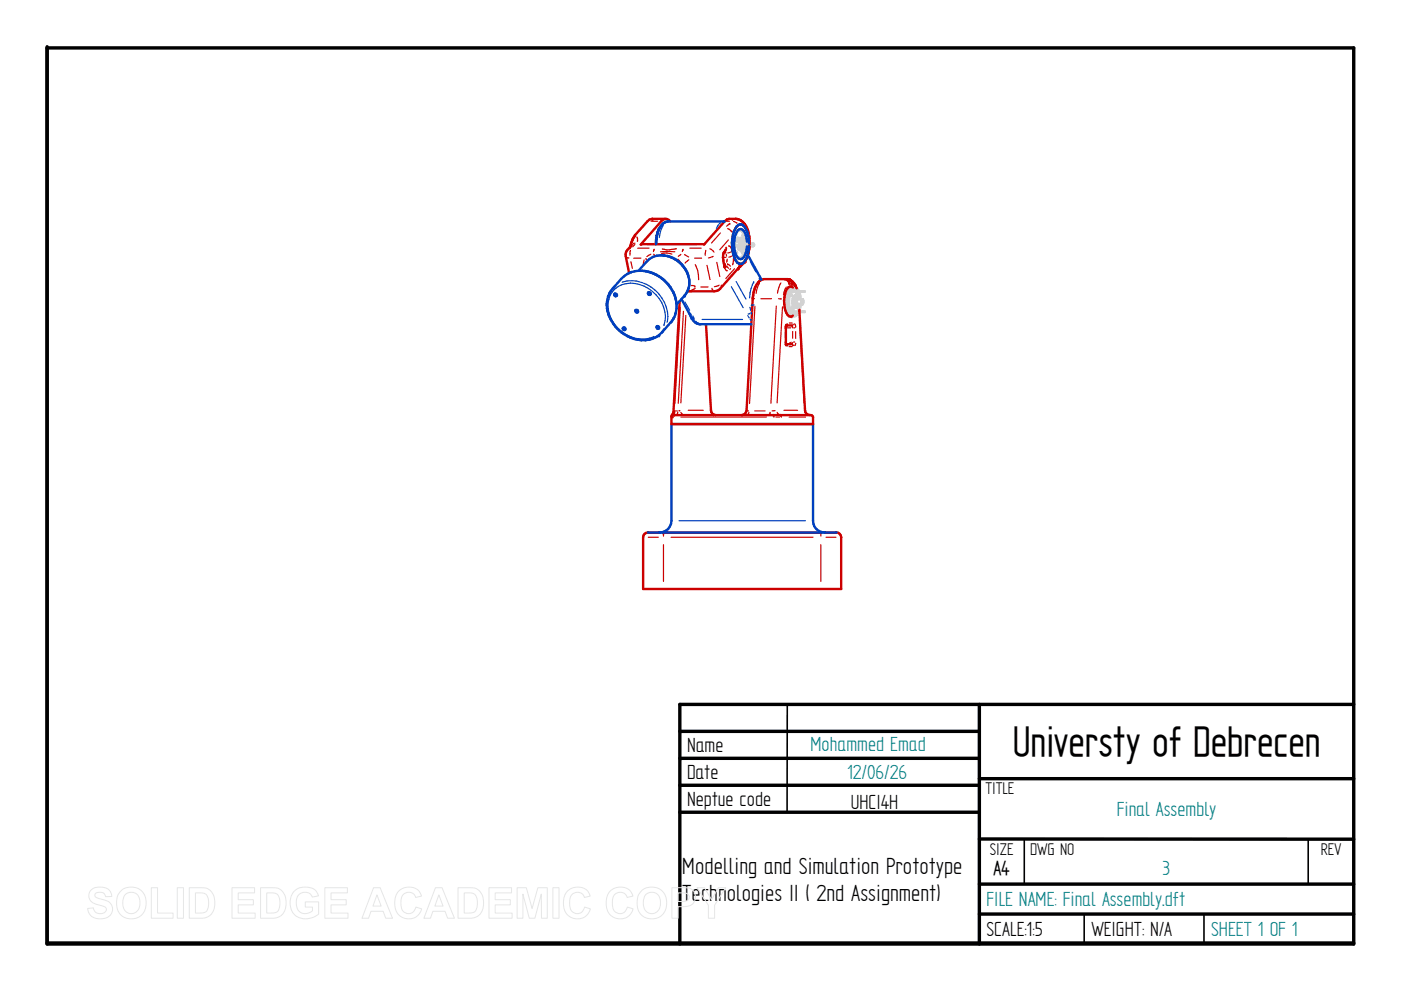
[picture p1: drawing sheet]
<svg xmlns="http://www.w3.org/2000/svg" width="297mm" height="210mm" viewBox="0 0 297 210" stroke-linecap="round" stroke-linejoin="round" font-family="sans-serif">
<defs><g id="words">
<text font-size="10.1" x="214.7" y="160.4">Universty of Debrecen</text>
<g font-size="5.6">
<text x="144.6" y="185.3">Modelling and Simulation Prototype</text>
<text x="144.6" y="191">Technologies II ( 2nd Assignment)</text>
</g>
<g font-size="4.9">
<text x="145.7" y="159.4">Name</text>
<text x="145.7" y="165.1">Date</text>
<text x="145.7" y="170.8">Neptue code</text>
<text x="180.4" y="171.4">UHCI4H</text>
<text x="209.2" y="198.5">SCALE:1:5</text>
<text x="231.4" y="198.5">WEIGHT: N/A</text>
</g>
<g font-size="4.9" fill="#008080">
<text x="171.8" y="159.3">Mohammed Emad</text>
<text x="179.6" y="165.2">12/06/26</text>
<text x="236.8" y="173.1">Final Assembly</text>
<text x="246.5" y="185.5">3</text>
<text x="209.2" y="192.2">FILE NAME: Final Assembly.dft</text>
<text x="256.8" y="198.5">SHEET 1 OF 1</text>
</g>
<text font-size="4.8" x="210.6" y="185.4">A4</text>
<g font-size="4.1">
<text x="208.9" y="168.4">TITLE</text>
<text x="209.8" y="181.2">SIZE</text>
<text x="218.4" y="181.2">DWG NO</text>
<text x="280" y="181.2">REV</text>
</g>
</g></defs>
<path d="M10 9.9v190.3h277v-190h-277M144.1 155.1h63.5M207.6 149.4v50.8M287 149.4h-142.9v50.8M144.1 160.8h63.5M144.1 166.5h63.5M144.1 172.2h63.5M207.6 165.1h79.4M207.6 177.9h79.4M10 199.9h277M207.6 187.5h79.4M207.6 193.8h79.4" fill="none" stroke="#000" stroke-width=".72"/>
<path d="M166.9 149.4v22.8M217.2 178.1v9.4M277.4 178.1v9.4M229.9 193.8v6.4M255.3 193.8v6.4" fill="none" stroke="#000" stroke-width=".34"/>
<path d="M168.1 64.9v.4z" fill="none" stroke="#d1d1d1" stroke-width=".51"/>
<circle cx="168.2" cy="66.2" r=".25" fill="#d1d1d1"/>
<path d="M168.2 66.2v.3M168.3 66.2v.3M168.5 62.7a1.76 1.76 0 0 0 0 2.5" fill="none" stroke="#d1d1d1" stroke-width=".51"/>
<circle cx="168.4" cy="66" r=".25" fill="#d1d1d1"/>
<path d="M168.4 61.8v-.8a1.21 1.21 0 0 0-.8 1.1 4.6 4.6 0 0 0 .5 4.6l.3 .1v-.8M168.7 61.8v-.8l.6 .6v.2M169.3 61.8a1.79 1.79 0 0 1 .5 1.7M169.3 66.2v.1l-.6 .5v-.6M169.8 64.4a1.79 1.79 0 0 1-.5 1.6" fill="none" stroke="#d1d1d1" stroke-width=".51"/>
<circle cx="168.3" cy="61.6" r=".25" fill="#d1d1d1"/>
<path d="M168.3 61.6v.1" fill="none" stroke="#d1d1d1" stroke-width=".51"/>
<circle cx="168.2" cy="61.7" r=".25" fill="#d1d1d1"/>
<path d="M168.2 61.4v.3" fill="none" stroke="#d1d1d1" stroke-width=".51"/>
<circle cx="168.3" cy="61.4" r=".25" fill="#d1d1d1"/>
<path d="M168.3 61.4v.1" fill="none" stroke="#d1d1d1" stroke-width=".51"/>
<circle cx="168.3" cy="61.5" r=".25" fill="#d1d1d1"/>
<path d="M168.1 65.4v.4zM168.3 61.5v.1M168.9 62.1v.4zM169.3 65.2l.1 .4" fill="none" stroke="#d1d1d1" stroke-width=".51"/>
<circle cx="169.3" cy="65.2" r=".25" fill="#d1d1d1"/>
<path d="M167.7 62.3l.1 .1-.1 .3zM168.4 66h2.2M168.8 63.2a1.04 1.04 0 0 0 0 1.5M169.1 62.9l.1 .1M169.1 62.9l.1 .3M169.1 62.9l-.3-.2a1.89 1.89 0 0 0-.1 2.5l.4-.2 .1-.3M169.2 66v.2h-.8M169.2 62.1l.2 .1-.1 .3zM169.2 66.2h1.4M169.4 65.2v.4" fill="none" stroke="#d1d1d1" stroke-width=".51"/>
<circle cx="169.2" cy="66" r=".25" fill="#d1d1d1"/>
<path d="M168.4 61.8h.8M168.6 66.2v.7h-.3M169.2 61.8h1.4" fill="none" stroke="#d1d1d1" stroke-width=".51"/>
<g fill="#d1d1d1">
<circle cx="169.2" cy="61.8" r=".25"/>
<circle cx="168.7" cy="66.8" r=".25"/>
</g>
<path d="M167.8 66.4l.6 .5M169.1 66.5l-.4 .4" fill="none" stroke="#d1d1d1" stroke-width=".51"/>
<g fill="#d1d1d1">
<circle cx="168.4" cy="66.9" r=".25"/>
<circle cx="167.8" cy="66.4" r=".25"/>
</g>
<path d="M167.8 66.4h-.2l.2 .3 .6 .2M168.3 66.9h.1M168.6 66.9h.1M168.7 61l.4 .3" fill="none" stroke="#d1d1d1" stroke-width=".51"/>
<g fill="#d1d1d1">
<circle cx="168.7" cy="61" r=".25"/>
<circle cx="168.4" cy="61" r=".25"/>
</g>
<path d="M168.4 61l-.6 .5" fill="none" stroke="#d1d1d1" stroke-width=".51"/>
<circle cx="167.8" cy="61.6" r=".25" fill="#d1d1d1"/>
<path d="M167.3 65.7l.3 .7M167.6 60.7l.2 .1M167.6 61a2.53 2.53 0 0 0-1.2 2.6 3.8 3.8 0 0 0 .9 3.2l.3 .1M167.6 66.4l.2 .3 .6 .2M167.8 61.5h-.4l-.3 .7h.2l-.2 1.4 .2 2.1h-.2l.3 .7h.2M167.8 67.1h-.2M168.1 61l-.3-.2a1.18 1.18 0 0 0-1.2 1 6.1 6.1 0 0 0 .4 5l.6 .3 .7-.2M168.1 61a2.53 2.53 0 0 0-1.2 2.6v.7a3.5 3.5 0 0 0 .9 2.5M168.3 61a1.34 1.34 0 0 0-1.3 1.4l-.2 2a3 3 0 0 0 1 2.4l.3 .1M168.3 61h.4M168.4 61l-.6 .2-.2 .3" fill="none" stroke="#d1d1d1" stroke-width=".51"/>
<g fill="#d1d1d1">
<circle cx="167.1" cy="65.7" r=".25"/>
<circle cx="167.2" cy="65.7" r=".25"/>
<circle cx="167.3" cy="65.7" r=".25"/>
</g>
<path d="M167.3 65.7h.1" fill="none" stroke="#d1d1d1" stroke-width=".51"/>
<circle cx="167.5" cy="65.7" r=".25" fill="#d1d1d1"/>
<path d="M167.5 65.8v.1" fill="none" stroke="#d1d1d1" stroke-width=".51"/>
<circle cx="167.6" cy="65.9" r=".25" fill="#d1d1d1"/>
<path d="M167.6 66h.1M167.6 66.1l-.1 .1" fill="none" stroke="#d1d1d1" stroke-width=".51"/>
<circle cx="167.5" cy="66.2" r=".25" fill="#d1d1d1"/>
<path d="M167.5 66.2v.1" fill="none" stroke="#d1d1d1" stroke-width=".51"/>
<g fill="#d1d1d1">
<circle cx="167.5" cy="66.3" r=".25"/>
<circle cx="167.4" cy="66.3" r=".25"/>
<circle cx="167.4" cy="66.4" r=".25"/>
</g>
<path d="M167.6 61.5l-.3 .7" fill="none" stroke="#d1d1d1" stroke-width=".51"/>
<g fill="#d1d1d1">
<circle cx="167.4" cy="61.5" r=".25"/>
<circle cx="167.4" cy="61.6" r=".25"/>
</g>
<path d="M167.5 61.6l.1 .2" fill="none" stroke="#d1d1d1" stroke-width=".51"/>
<circle cx="167.6" cy="61.8" r=".25" fill="#d1d1d1"/>
<path d="M167.6 61.8v.2" fill="none" stroke="#d1d1d1" stroke-width=".51"/>
<circle cx="167.5" cy="62.1" r=".25" fill="#d1d1d1"/>
<path d="M167.3 62.2h.1" fill="none" stroke="#d1d1d1" stroke-width=".51"/>
<g fill="#d1d1d1">
<circle cx="167.3" cy="62.2" r=".25"/>
<circle cx="167.2" cy="62.2" r=".25"/>
</g>
<path d="M167.3 62.2l-.2 1.4 .2 2.1M167.3 65.7l.3 .7M167.6 61.5l-.3 .7M169.1 62.8l-.3-.1a1.88 1.88 0 0 0-.1 2.5l.4-.1" fill="none" stroke="#d1d1d1" stroke-width=".51"/>
<circle cx="167.5" cy="62.2" r=".25" fill="#d1d1d1"/>
<path d="M167.5 62.2a5.7 5.7 0 0 0 0 3.5" fill="none" stroke="#d1d1d1" stroke-width=".51"/>
<circle cx="167.5" cy="65.7" r=".25" fill="#d1d1d1"/>
<path d="M167.3 62.2h.2M167.3 65.7h.2M168.6 61v.8" fill="none" stroke="#d1d1d1" stroke-width=".51"/>
<path d="M168.2 66.5h.1M168.2 66.2h.1" fill="none" stroke="#d1d1d1" stroke-width=".25"/>
<g fill="#d1d1d1">
<circle cx="168.2" cy="61.6" r=".25"/>
<circle cx="168.2" cy="61.5" r=".25"/>
</g>
<path d="M168.2 61.7h.1M168.2 61.4h.1M168.3 61.5v.1M170.3 61.8h.1M170.3 66v.2" fill="none" stroke="#d1d1d1" stroke-width=".25"/>
<g fill="none" stroke="#d1d1d1" stroke-width=".51">
<path d="M167.6 62.6v-.2l.1 .3M168.1 65.4v.3v-.2M168.3 61.5v.1M168.9 62.1v.3v-.2M169.2 63.5a.63 .63 0 0 0 0 .9M169.2 61.8h.1M169.2 66v.2M169.2 62.1l.1 .2zM169.3 65.3v.3M169.3 62.4h-.1M169.3 62.3l-.1 .2M169.3 65.2v.4"/>
<path d="M169.4 63.5l-.2-.3a1.04 1.04 0 0 0 0 1.5l.2-.3M170.1 63.5l-.2 .4 .2 .5M170.2 63.5l.1 .3-.1 .6a.63 .63 0 0 1 0-.9z"/>
</g>
<circle cx="170.1" cy="64.4" r=".25" fill="#d1d1d1"/>
<path d="M168 65v.2" fill="none" stroke="#d1d1d1" stroke-width=".51"/>
<g fill="#d1d1d1">
<circle cx="169.1" cy="66.5" r=".25"/>
<circle cx="168.4" cy="66.9" r=".25"/>
<circle cx="169.1" cy="61.4" r=".25"/>
<circle cx="168.4" cy="61" r=".25"/>
</g>
<path d="M167.6 66.9h.8M167.6 61h.8" fill="none" stroke="#d1d1d1" stroke-width=".51"/>
<g fill="#d1d1d1">
<circle cx="167.8" cy="67.1" r=".25"/>
<circle cx="167.9" cy="60.8" r=".25"/>
<circle cx="169.1" cy="65.1" r=".25"/>
<circle cx="169.1" cy="62.8" r=".25"/>
</g>
<path d="M156.4 50.4v.4zM168.5 65.2h.3M168.5 62.7h.3M168.8 63.2h.4M168.8 64.7h.4M169.2 64.4h.9M169.2 63.5h.9M170.1 63.5h.1M170.2 64.4h-.1M170.6 61.8h.1M170.6 66v.2" fill="none" stroke="#d1d1d1" stroke-width=".51"/>
<circle cx="155.9" cy="50.9" r=".25" fill="#d1d1d1"/>
<path d="M155.9 50.9l-.1-.1 .1 .1M156.3 51.9a.95 .95 0 0 0 .6 1.1M156.9 50.5l-.4 .3-.2 .5" fill="none" stroke="#d1d1d1" stroke-width=".51"/>
<circle cx="156" cy="51.9" r=".25" fill="#d1d1d1"/>
<path d="M155.7 51.9l.3 .1M155.7 51.2l.3 .1M155.9 49.9l.1-.1a.92 .92 0 0 1 1.1-.9l.6 .6v.3a1.8 1.8 0 0 1 .4 1.5M157.8 52.2l.3 .1-.2 1.3-.2 .1a.93 .93 0 0 1-1.1 1 1.45 1.45 0 0 1-.6-1.3l-.2-.1" fill="none" stroke="#d1d1d1" stroke-width=".51"/>
<circle cx="157.9" cy="51.3" r=".25" fill="#d1d1d1"/>
<path d="M157.9 51.2v.1" fill="none" stroke="#d1d1d1" stroke-width=".51"/>
<circle cx="157.9" cy="51.2" r=".25" fill="#d1d1d1"/>
<path d="M157.9 51.1v.1" fill="none" stroke="#d1d1d1" stroke-width=".51"/>
<circle cx="157.9" cy="51.1" r=".25" fill="#d1d1d1"/>
<path d="M157.9 51.1v.1" fill="none" stroke="#d1d1d1" stroke-width=".51"/>
<circle cx="158" cy="51.2" r=".25" fill="#d1d1d1"/>
<path d="M156.2 53.4v.4M156.2 50.5v.4zM157.5 52.6l.1 .4-.1-.2M158 51.2v.1" fill="none" stroke="#d1d1d1" stroke-width=".51"/>
<circle cx="156.2" cy="53.4" r=".25" fill="#d1d1d1"/>
<path d="M156.2 53.4v.4M156.6 51.9a1.1 1.1 0 0 0 .5 1.1M156.8 51.3l1.1 .1 .1 .2-.2 .3M156.8 51.9v.3l.3 .4M157.1 51l-.3 .3M157.3 53l-.1 .3-.1-.3M157.5 53.4l.1 .2-.1 .2zM157.5 49.8l.1 .1v.3zM157.6 51l-.3-.5h-.2l-.5 .8M157.6 52.5l-.5 .5M157.7 51.5h.2l-.2 .2z" fill="none" stroke="#d1d1d1" stroke-width=".51"/>
<circle cx="156.8" cy="51.3" r=".25" fill="#d1d1d1"/>
<path d="M155.9 51.9h.9M156.8 51.3h-1v.6" fill="none" stroke="#d1d1d1" stroke-width=".51"/>
<circle cx="156.8" cy="51.9" r=".25" fill="#d1d1d1"/>
<path d="M156.8 51.9h1" fill="none" stroke="#d1d1d1" stroke-width=".51"/>
<circle cx="156.8" cy="51.3" r=".25" fill="#d1d1d1"/>
<path d="M156 51.9h.8M157.9 51.4h.1v.4l-1.2 .1" fill="none" stroke="#d1d1d1" stroke-width=".51"/>
<circle cx="156.8" cy="51.3" r=".25" fill="#d1d1d1"/>
<path d="M157.8 51.5v.2" fill="none" stroke="#d1d1d1" stroke-width=".51"/>
<circle cx="156" cy="51.9" r=".25" fill="#d1d1d1"/>
<path d="M155.7 51.2l.1 .1M158.5 52.2h.1M158.7 51.6l1.1 .1v.4l-.2 .1M159.6 51.8l.1 .1-.1 .1z" fill="none" stroke="#d1d1d1" stroke-width=".51"/>
<circle cx="158.6" cy="52.2" r=".25" fill="#d1d1d1"/>
<path d="M157.8 52.2h.8M158.6 52.2h1M159.6 51.8v.2M159.7 51.6l.1 .1v.4l-1.2 .1" fill="none" stroke="#d1d1d1" stroke-width=".51"/>
<g fill="#d1d1d1">
<circle cx="158.6" cy="52.2" r=".25"/>
<circle cx="157.8" cy="53.6" r=".25"/>
</g>
<path d="M158 52.2v.1" fill="none" stroke="#d1d1d1" stroke-width=".51"/>
<circle cx="157.8" cy="53.6" r=".25" fill="#d1d1d1"/>
<path d="M156.5 54.7h.2M156.7 48.8l-.2 .1" fill="none" stroke="#d1d1d1" stroke-width=".51"/>
<g fill="#d1d1d1">
<circle cx="156.5" cy="54.7" r=".25"/>
<circle cx="156.6" cy="48.8" r=".25"/>
</g>
<path d="M156.2 49.2v.1M156.2 54.4l.6 .3 .6-.3M156.2 49.1l.6-.3 .6 .3M156.5 54.7h.2M156.6 51.9a.93 .93 0 0 0 .6 1.1l.2-.1M156.7 48.8l-.2 .1M157.4 50.6l-.3-.1h-.2l-.3 .8" fill="none" stroke="#d1d1d1" stroke-width=".51"/>
<path d="M155.8 50.8h.1M155.9 50.9h.1M157.9 51.1h.1" fill="none" stroke="#d1d1d1" stroke-width=".25"/>
<circle cx="157.9" cy="51.2" r=".25" fill="#d1d1d1"/>
<path d="M157.9 51.2h.1" fill="none" stroke="#d1d1d1" stroke-width=".25"/>
<circle cx="157.9" cy="51.2" r=".25" fill="#d1d1d1"/>
<path d="M158 51.2l-.1 .1" fill="none" stroke="#d1d1d1" stroke-width=".25"/>
<circle cx="157.9" cy="51.3" r=".25" fill="#d1d1d1"/>
<path d="M159.6 52.2h.1" fill="none" stroke="#d1d1d1" stroke-width=".25"/>
<g fill="#d1d1d1">
<circle cx="158.6" cy="52.2" r=".25"/>
<circle cx="156.8" cy="51.9" r=".25"/>
</g>
<path d="M157.8 51.9h.1" fill="none" stroke="#d1d1d1" stroke-width=".25"/>
<circle cx="156.8" cy="51.9" r=".25" fill="#d1d1d1"/>
<g fill="none" stroke="#d1d1d1" stroke-width=".51">
<path d="M156.1 50.6v.2M156.1 53.4v.3M156.2 50.5v.3M156.2 53.4v.3M157.1 51.9l.4 .7 .2-.4M157.3 51.9l.2 .3M157.5 51.3h-.1M157.5 49.8v.3M157.5 53.4v.4M157.5 53v-.3v.3M157.5 53.6v.2M157.7 51.3l-.2-.3-.3 .3"/>
<path d="M158.4 51.4l.1-.1a.58 .58 0 0 1 0 .9 .65 .65 0 0 1-.1-.8zM158.5 51.3a.62 .62 0 0 0 0 .9"/>
</g>
<circle cx="158.5" cy="52.2" r=".25" fill="#d1d1d1"/>
<path d="M156.3 50.5v.1M156.5 54.7h.2M156.5 48.8h.2M157.1 53.1v.1" fill="none" stroke="#d1d1d1" stroke-width=".51"/>
<g fill="#d1d1d1">
<circle cx="157.4" cy="52.9" r=".25"/>
<circle cx="157.4" cy="50.6" r=".25"/>
</g>
<path d="M156.9 53h.2M156.9 50.5h.2" fill="none" stroke="#d1d1d1" stroke-width=".51"/>
<g fill="#d1d1d1">
<circle cx="157.5" cy="49.2" r=".25"/>
<circle cx="157.4" cy="54.4" r=".25"/>
</g>
<path d="M156.7 54.7h.1M156.7 48.8h.1" fill="none" stroke="#d1d1d1" stroke-width=".51"/>
<g fill="#d1d1d1">
<circle cx="159.7" cy="51.6" r=".25"/>
<circle cx="157.9" cy="51.4" r=".25"/>
</g>
<path d="M157.1 51h.4M157.1 52.6h.4" fill="none" stroke="#d1d1d1" stroke-width=".51"/>
<g fill="#d1d1d1">
<circle cx="158.5" cy="52.2" r=".25"/>
<circle cx="158.5" cy="51.3" r=".25"/>
</g>
<path d="M157.5 52.2h1M157.5 51.3h1" fill="none" stroke="#d1d1d1" stroke-width=".51"/>
<path d="M136.4 113.9v11h41.9v-11M140.7 112.9h33.3" fill="none" stroke="#c00" stroke-width=".51"/>
<path d="M140.7 115.5v7.8M174 115.5v7.8" fill="none" stroke="#c00" stroke-width=".25"/>
<circle cx="140.7" cy="112.9" r=".25" fill="#c00"/>
<path d="M167.2 59.2h-.8a1.01 1.01 0 0 1 .9 1M168.1 61l-.3-.2a1.08 1.08 0 0 0-1.2 .9 6.2 6.2 0 0 0 .4 5.1 .7 .7 0 0 0 1.1 .1M142.4 89.9h30M140.7 112.9h-3.3a1.01 1.01 0 0 0-1 1M174 112.9h3.4a1.01 1.01 0 0 1 .9 1" fill="none" stroke="#c00" stroke-width=".51"/>
<g fill="none" stroke="#c00" stroke-width=".25">
<path d="M165.6 60l-.5 .9-.3 1.2M144.2 65.2l-1.1 20.4M145.4 66.9l-1 18.5M165.1 63.3l.6 .1M165.9 65.1l-1.1 20.3M166.7 60.9l-.6 1.6M167.5 60.2h.2M168.1 60.4l.4 .3M137.5 113.9h2.1M140.7 113.2v.5M142.3 113.9h30.1M174 113.2v.5"/>
<path d="M175.1 113.9h2.1"/>
</g>
<path d="M137.4 112.9h40M174.9 112.9a2.46 2.46 0 0 1-2.5-2.5v-20.5h-30v20.5a2.46 2.46 0 0 1-2.5 2.5" fill="none" stroke="#003fbf" stroke-width=".51"/>
<path d="M144 110.4h26.8" fill="none" stroke="#003fbf" stroke-width=".25"/>
<g fill="#c00">
<circle cx="167.3" cy="59.2" r=".25"/>
<circle cx="167.3" cy="59.3" r=".25"/>
</g>
<path d="M167.4 59.3l.3 .2 .2 .6" fill="none" stroke="#c00" stroke-width=".51"/>
<g fill="#c00">
<circle cx="167.9" cy="60.1" r=".25"/>
<circle cx="167.9" cy="60.2" r=".25"/>
</g>
<g fill="none" stroke="#c00" stroke-width=".25">
<path d="M144.9 66l-1.1 19.5M149.8 70.3l.8 15.1M159.7 63.3h.3M160.1 64.9l-1.2 20.7M161 60l-.4 .9-.3 1.3M161.3 63.3h2.3M164.6 64.9l-1.2 20.6M166.5 69.5h.1M166.5 70.3v1.4M166.5 72.5h.1M166.6 72.8l.1 .5M166.7 68.7l-.1 .5"/>
<path d="M166.8 73.2l.2 .2M167 69.5h.6M167 68.7l-.2 .2M167.3 73.5h.6M167.3 68.5h.7M167.8 72.6l-.4 .2M167.9 69.1l.1 .2M167.9 69.1h.1M168 69.3h.1M168 72.6v.3M168.1 68.9h.1M168.1 73.1h.1"/>
<path d="M168.1 70.3v1.4M168.1 73.1l.1 .2M168.2 68.7l-.1 .2M168.2 72.5h.3M168.3 69.5h.2M168.5 68.7l.2 .4M168.7 69.2h.1M168.7 72.8l-.2 .5M168.7 70.3v1.5M169.4 65.8v.2M169.5 67.7l1 17.7M142.4 88.3h.1"/>
<path d="M142.4 88.4h.1M142.4 88.2v.1M142.4 88v.2M142.4 88.2h.1M142.5 88.2h.1M142.5 87.9h.1M142.6 87.9h.1M142.6 88.2v.1M142.6 88.2h.1M142.7 87.9h.1M142.7 88.4h.1M142.7 88l.1-.1-.2 .2"/>
<path d="M142.7 88l-.1 .1M142.7 88v.1M142.8 87.3h.1M142.9 87.8h.1M142.9 87.8l-.2 .1M142.9 87.8l.3 .2M142.9 87.2h.1M143 87.1h.1M143 88.1l-.2 .1M143 88.1h.1M143 87.3v.3M143.1 87.3l-.1 .3"/>
<path d="M143.3 87.1h.3M143.7 87.4l-.2 .4M144.1 87l-.2 .1M144.4 87.4l.4 .5M144.4 88.4h18.1M144.8 87.9h.1M145.9 87h3.2M150.7 87v.1M150.8 87.4l.5 .5M151.3 87.9h.1M158.5 87.1h.2M158.6 87.9h.1"/>
<path d="M158.8 87.4l-.2 .5M160 87.1h2.2M163.1 87.9h.1M163.3 87.4l-.2 .5M164 88.1l.1 .1M164 88.1h.1M164.1 88.3h.1M164.3 87.1h-.6M164.5 88.4h.8M164.8 87.4l.4 .5M165.2 87.9h.1M165.6 88.1v.1"/>
<path d="M165.6 88.1h.1M165.6 88.3h.1M166.2 87h2.9M167.3 88.4h3.5M170.6 87l.1 .1M170.7 87.4l.5 .5M171.2 87.9h.1"/>
</g>
<g fill="none" stroke="#c00" stroke-width=".51">
<path d="M161.5 59.3a4.6 4.6 0 0 0-1.9 4.1l-1.3 23.7M166.4 59.2l-4.9 .1M167.3 59.3a3 3 0 0 1 1.6 1.8M144.1 63.8l-1.3 23.5-.2 .6M149.7 68.7l1 18.4M166.7 69h1.1M169.5 66.2l1.2 20.9M169.5 65.7v.3M142.4 88.3h.1M142.4 88.4v1.5M143.2 88h28.7M150.7 87a1.01 1.01 0 0 0 1 1"/>
<path d="M158.3 87a1.1 1.1 0 0 1-1 1M170.7 87a1.01 1.01 0 0 0 1 1M172.4 88.4v1.5"/>
</g>
<circle cx="166.6" cy="69.5" r=".25" fill="#c00"/>
<path d="M166.6 69.3v.1M166.7 69.1l-.1 .1" fill="none" stroke="#c00" stroke-width=".51"/>
<g fill="#c00">
<circle cx="166.7" cy="69.1" r=".25"/>
<circle cx="166.7" cy="69" r=".25"/>
<circle cx="166.7" cy="68.9" r=".25"/>
</g>
<path d="M166.6 69.5v3" fill="none" stroke="#c00" stroke-width=".51"/>
<g fill="#c00">
<circle cx="166.7" cy="73.1" r=".25"/>
<circle cx="166.7" cy="73" r=".25"/>
<circle cx="166.7" cy="72.9" r=".25"/>
<circle cx="166.6" cy="72.9" r=".25"/>
</g>
<path d="M140 48a6.2 6.2 0 0 0-.9 3.8M142.2 46.9a1.19 1.19 0 0 0-2 0l-4.4 5M154.6 46.4l-.5 .1-.4 .4-4.4 5M155.4 49.8a7.5 7.5 0 0 0 .9 5.9l.4 .2M166.6 72.6v.2M166.6 72.5v.1M166.7 73h1.1M142.6 87.9l-.2 .4M171.9 88l.2 .1 .3 .3" fill="none" stroke="#c00" stroke-width=".51"/>
<path d="M138 46.9h1.4" fill="none" stroke="#c00" stroke-width=".25"/>
<circle cx="138.3" cy="46.4" r=".25" fill="#c00"/>
<g fill="none" stroke="#c00" stroke-width=".25">
<path d="M133.8 55.5l.3 1.4M134.4 50.4l-.5 1.1M134.5 50.3l-.4 1.1M134.6 51.8l-.4 .5M134.8 49.8h-.1M135 50.2l.2 .7M135.2 50.9h.1M135.2 51l-.1 .1M135.2 52.6h2.4M136.7 47.7l-1.3 1.4M137.3 46.9h-.1M137.4 51.9h10.3"/>
<path d="M138 46.5l-.5 .2M143.4 52.7h-.1a5.5 5.5 0 0 1-2.9 .1M146.3 52.6h2.4M147.3 54.7h1.5M149.9 56.3l.6 3M152 55.6l.6 3M152.7 49.4l-1.8 2.1M153.3 55.6l.1 .4M153.4 53.4l-.2 1.3M153.4 55.2l-.1 .2M153.5 54.6h.4M153.5 53.7h.3"/>
<path d="M153.5 56.1v.2M153.6 55.9h.2M153.6 56.8l.2 .4 .4 .2M153.7 52.9l-.1 .3M153.8 53.3h.1M153.8 56l-.1 .2M153.8 53.4l.1 .2M154 52.4l-.2 .2M154 53.9v.4M154 56.4l.5 .5M154 56.4h.1M154 46.9h.7"/>
<path d="M154 52.5v.3M154.2 54.9l-.2 .7M154.3 56l.6 .4M154.3 56h.1M154.4 50.9l-1.8 2.1M154.5 52.2l.4 .1 .2 .4M154.7 47.4l-.7 .6M154.7 47.4h.1M154.9 56.9l-.2 .2M154.9 53.4l-.6 .2M155.1 54.3l-.6 .2M155.3 53.5l.1 .4"/>
<path d="M155.5 54.8l-.2 1.3M155.7 46.4l-.4 .3M155.7 57l-1.8 2.1"/>
</g>
<path d="M136 51.8l-.2 .1M155.4 49.8a2.79 2.79 0 0 1 1.6-2.3 2.57 2.57 0 0 1 1.7 2.5l.1 1.6M158.8 52.2l-.1 .8a3.2 3.2 0 0 1-1.6 3l-.4-.1" fill="none" stroke="#c00" stroke-width=".51"/>
<circle cx="158" cy="55.4" r=".25" fill="#c00"/>
<g fill="none" stroke="#c00" stroke-width=".25">
<path d="M132.9 54.6l.4 .1M133.7 52.7l-.4 .1M133.7 53.1l-.1 1M134.4 54.7h1.5M134.6 51.6l-.4 .1M136.6 55.1l-.2 .8M136.9 54.9l.3 .2M138 53.9l-.8 .5M138.6 53.9l.2 .3M138.7 52.9h.1M138.7 52.9l-.1 .4M140.2 53.8a3.2 3.2 0 0 1 2.2 .1"/>
<path d="M143.1 53.4h-3.1M143.8 54.9l.6 .9M144.4 53.9l-.6 .5M144.8 52.9h.1M144.8 52.9l-.2 .4M145.1 56.6l.5 .9M145.1 54l.9 .5M146 55.1l-.8 .7M147.4 56.1a5.8 5.8 0 0 1 .7 3.2M149.6 53.1l-.1 1M150.5 52.7l.9 .8M151.2 54.4l-1 .3"/>
<path d="M154.3 48.5l.3 .1 .5 .6M155.5 46.9l.7 .4M156.7 56.2l-.1 .5M158.1 55.1v.1M146 61.6h.2M146.1 61.6l-.2 .1M146.3 61.6l.3 .2M146.6 60.5l.7 .2M147.3 60.7h.1M147.4 61.1l-.7 .4M148.6 60.8h1.5M151 61.1l.2 .5"/>
<path d="M152.5 60.5l-1 .3M152.9 60.5v.5"/>
</g>
<path d="M134.7 49.8l-.1 .1M138.3 46.4h2.9M154.6 46.4h1.3" fill="none" stroke="#c00" stroke-width=".51"/>
<circle cx="134.6" cy="49.9" r=".25" fill="#c00"/>
<path d="M134.6 50l-.6 .9-.3 1.3" fill="none" stroke="#c00" stroke-width=".51"/>
<circle cx="133.7" cy="52.2" r=".25" fill="#c00"/>
<path d="M133.6 52.2v.1M136 51.8h13.4M138.3 46.4l-.6 .2-.5 .3-2.5 2.9" fill="none" stroke="#c00" stroke-width=".51"/>
<g fill="#c00">
<circle cx="153.7" cy="56.6" r=".25"/>
<circle cx="153.7" cy="56.5" r=".25"/>
<circle cx="153.6" cy="56.4" r=".25"/>
</g>
<path d="M153.9 53a3.3 3.3 0 0 0-.3 3.3" fill="none" stroke="#c00" stroke-width=".51"/>
<circle cx="158" cy="55.3" r=".25" fill="#c00"/>
<path d="M158.9 52.2a7.7 7.7 0 0 1-.9 3.1" fill="none" stroke="#c00" stroke-width=".51"/>
<circle cx="159" cy="51.6" r=".25" fill="#c00"/>
<path d="M155.9 46.4a3.2 3.2 0 0 1 2.8 3l.3 2.2" fill="none" stroke="#c00" stroke-width=".51"/>
<g fill="#c00">
<circle cx="156.5" cy="56.9" r=".25"/>
<circle cx="156.6" cy="56.8" r=".25"/>
</g>
<path d="M157.9 55.4l-1.3 1.4" fill="none" stroke="#c00" stroke-width=".51"/>
<g fill="#c00">
<circle cx="157.9" cy="55.4" r=".25"/>
<circle cx="158" cy="55.4" r=".25"/>
</g>
<path d="M134 51.9l-1.2 1.5-.2 .5 .8 4M156.5 56.9l-4.1 4.6-.9 .3h-4.9M146.5 61.8h-.8" fill="none" stroke="#c00" stroke-width=".51"/>
<path d="M131.9 59.9a7.7 7.7 0 0 1 9.5 8.4M132.9 58.2a7.2 7.2 0 0 1 9.2 3 6.3 6.3 0 0 1 .9 5.9M138.3 54.6a6 6 0 0 1 7.7 5.9l-.1 .7M140.8 69a7.1 7.1 0 0 0-5.2-8.7 4.8 4.8 0 0 0-6.7 5.1 7.5 7.5 0 0 0 8.8 6.3l.9-.4" fill="none" stroke="#003fbf" stroke-width=".25"/>
<g fill="none" stroke="#003fbf" stroke-width=".51">
<path d="M131.7 59.1l-1.8 2.1M137.1 55.5l-1.7 1.9M129.9 61.2l-.4 .6M130.3 62.3h.3l.2 .4-.3 .1-.2-.1zM130.5 60.6l-.6 .6M137.4 62l.2-.1 .4 .3-.2 .3-.3-.1zM140.4 70.4l-.6 .6M140.9 69.8l-.5 .6M142.2 68.4l-1.8 2M145.2 62.7l-1.7 1.9"/>
<circle cx="132.4" cy="69.7" r=".28"/>
<circle cx="135" cy="66" r=".3"/>
<circle cx="139.5" cy="69.4" r=".29"/>
</g>
<g fill="#003fbf">
<circle cx="145.2" cy="62.7" r=".25"/>
<circle cx="145.2" cy="62.6" r=".25"/>
</g>
<path d="M131.7 59.2a6.2 6.2 0 0 1 7.1-1.1 7.5 7.5 0 0 1 4.5 8.3l-.3 .9-.8 1.2M137.1 55.5a5 5 0 0 1 6-.6 5.4 5.4 0 0 1 2.4 7.4l-.3 .3" fill="none" stroke="#003fbf" stroke-width=".51"/>
<circle cx="129.5" cy="61.8" r=".25" fill="#003fbf"/>
<path d="M129.5 61.8a6.6 6.6 0 0 0 1.9 8.4 6.8 6.8 0 0 0 8.1 1l.2-.1" fill="none" stroke="#003fbf" stroke-width=".51"/>
<g fill="#003fbf">
<circle cx="139.7" cy="71.1" r=".25"/>
<circle cx="139.7" cy="71" r=".25"/>
</g>
<g fill="none" stroke="#003fbf" stroke-width=".25">
<path d="M140.6 47.8l-.6 1.3-.2 1.3M152.7 47.2l-.8 1.2M159.1 55.5l1.2 2.2M159.8 59.8h.1M159.8 59.8a8.5 8.5 0 0 0-.9 3.4M161 59l.1 .3M161.1 58.9l.2 .3M145.2 64.1l1 1.7M146.3 66.5l.3 .1M146.8 67.6l.3 .1M146.9 67l.2 .5M147.1 67.5h.1"/>
<path d="M147.5 68.1l.6 .5M148.1 68.6h.1M148.8 67.7h8.6M155.1 60.8l2.5 4.4M158.5 66.9l.4 .5M159 65.2l.2 .7M159 66.4l-.4 .2M159.1 67.9l.2 .1M159.3 66.4v.2M159.3 67.7h-.3M159.4 66.2l-.1 .1M159.9 64.6l-.6 .1"/>
</g>
<circle cx="146.6" cy="67.4" r=".25" fill="#003fbf"/>
<path d="M140 48a5.9 5.9 0 0 0-.9 3.8M153.6 47l-12-.1a3.4 3.4 0 0 0-2.4 3.4l-.1 1.4M158.4 51.3a2.68 2.68 0 0 0-1.3-2.7 1.3 1.3 0 0 0-1.1 1.1 5.9 5.9 0 0 0 .4 5 .75 .75 0 0 0 1.2-.1 4.7 4.7 0 0 0 .8-2.4M158.6 54.1l2.9 5.2M158.8 51.6a5.5 5.5 0 0 0-1.2-3.8 1.1 1.1 0 0 0-1.7 .8 7.7 7.7 0 0 0 .4 7 1.04 1.04 0 0 0 1.8-.4 7.1 7.1 0 0 0 .7-3M146.6 67.4a2.29 2.29 0 0 0 1.9 1.3h10.8" fill="none" stroke="#003fbf" stroke-width=".51"/>
<path d="M156.1 59.7l2.1 3.7" fill="none" stroke="#003fbf" stroke-width=".25"/>
<circle cx="139.1" cy="51.7" r=".25" fill="#003fbf"/>
<path d="M144.5 63.4l1.6 3M146.1 66.4l.5 1" fill="none" stroke="#003fbf" stroke-width=".51"/>
<g fill="none" stroke="#e6e6e6" stroke-width=".21">
<path d="M19.3 188.8a3.1 3.1 0 0 1 4 .1l.4 1.2h-1.3a1.28 1.28 0 0 0-1-.9 1.28 1.28 0 0 0-1.3 .5v.3a5.6 5.6 0 0 0 2.5 1 1.98 1.98 0 0 1 1.2 2.3 1.98 1.98 0 0 1-2.2 1.5 2.48 2.48 0 0 1-3-2.2l1.2-.1a1.44 1.44 0 0 0 1.3 1.2 1.44 1.44 0 0 0 1.5-.9 1.18 1.18 0 0 0-1.4-.9 2.36 2.36 0 0 1-2.4-2l.1-.6zM25.8 188.7a3.3 3.3 0 0 1 3.9 0 3.3 3.3 0 0 1 1.2 3.7 3.2 3.2 0 0 1-3.8 2.3 3.2 3.2 0 0 1-2.4-3.7 3 3 0 0 1 1.1-2.3zM26.5 189.7a1.87 1.87 0 0 1 2.2-.3 1.87 1.87 0 0 1 1 2 1.87 1.87 0 0 1-1.8 2.3 1.87 1.87 0 0 1-1.9-2.3l.1-.8zM32.1 188.2h1.3v5.4h3.3v1.1h-4.6zM37.6 188.2h1.3v6.5h-1.3zM40.1 188.2h2.4a2.79 2.79 0 0 1 3 3.3 2.79 2.79 0 0 1-2.9 3.2h-2.5zM41.4 189.3a2.64 2.64 0 0 1 2.5 .5 3.3 3.3 0 0 1-.3 3.6l-.8 .2h-1.4zM49.2 188.2h4.8v1.1h-3.5v1.5h3.2v1.1h-3.2v1.7h3.6v1.1h-4.9zM55.2 188.2h2.4a2.79 2.79 0 0 1 3.1 3.3 2.79 2.79 0 0 1-3 3.2h-2.5zM56.6 189.3a2.64 2.64 0 0 1 2.4 .5 3.3 3.3 0 0 1-.3 3.6l-.8 .2h-1.3zM62.3 189a3.6 3.6 0 0 1 4.6-.2l.6 1.1-1.3 .3a1.8 1.8 0 0 0-2.2-.9 1.8 1.8 0 0 0-1.2 2 2.01 2.01 0 0 0 1.1 2.2 2.01 2.01 0 0 0 2.3-.4v-.8h-1.5v-1.1h2.9v2.6a3.8 3.8 0 0 1-5.5-.3 4 4 0 0 1 .2-4.5zM68.9 188.2h4.8v1.1h-3.5v1.5h3.2v1.1h-3.2v1.7h3.6v1.1h-4.9z"/>
<path d="M79.2 188.2h1.4l2.6 6.5h-1.4l-.6-1.5h-2.5l-.6 1.5h-1.4zM79.9 189.7l.9 2.4h-1.7zM84.5 189a2.87 2.87 0 0 1 4.9 1l-1.3 .3a1.6 1.6 0 0 0-1.8-1.1 1.6 1.6 0 0 0-1.3 1.8 2.19 2.19 0 0 0 1.3 2.7 1.55 1.55 0 0 0 1.9-1.4l1.2 .4a2.93 2.93 0 0 1-3.4 2.1 2.93 2.93 0 0 1-2.3-3.3v-.6a3.2 3.2 0 0 1 .8-1.9zM92.3 188.2h1.4l2.6 6.5h-1.4l-.5-1.5h-2.6l-.5 1.5h-1.4zM93 189.7l.9 2.4h-1.7zM97.1 188.2h2.4a2.79 2.79 0 0 1 3 3.3 2.79 2.79 0 0 1-2.9 3.2h-2.5zM98.4 189.3a2.64 2.64 0 0 1 2.4 .5 3.3 3.3 0 0 1-.2 3.6l-.9 .2h-1.3zM103.7 188.2h4.8v1.1h-3.5v1.5h3.2v1.1h-3.2v1.7h3.6v1.1h-4.9zM109.6 188.2h2l1.2 4.4 1.2-4.4h2v6.5h-1.2v-5.1l-1.4 5.1h-1.2l-1.3-5.1v5.1h-1.3zM117.2 188.2h1.3v6.5h-1.3zM120.3 189a2.87 2.87 0 0 1 4.8 1l-1.2 .3a1.6 1.6 0 0 0-1.9-1.1 1.6 1.6 0 0 0-1.2 1.8 2.19 2.19 0 0 0 1.3 2.7 1.55 1.55 0 0 0 1.8-1.4l1.3 .4a2.93 2.93 0 0 1-3.5 2.1 2.93 2.93 0 0 1-2.2-3.3v-.6a3.2 3.2 0 0 1 .8-1.9zM129.3 189a2.87 2.87 0 0 1 4.9 1l-1.2 .3a1.6 1.6 0 0 0-1.9-1.1 1.6 1.6 0 0 0-1.3 1.8 2.19 2.19 0 0 0 1.3 2.7 1.55 1.55 0 0 0 1.9-1.4l1.2 .4a2.93 2.93 0 0 1-3.4 2.1 2.93 2.93 0 0 1-2.3-3.3l.1-.6a3.2 3.2 0 0 1 .7-1.9z"/>
<path d="M136.2 188.7a3.3 3.3 0 0 1 3.9 0 3.3 3.3 0 0 1 1.1 3.7 3.2 3.2 0 0 1-3.7 2.3 3.2 3.2 0 0 1-2.4-3.7 3 3 0 0 1 1.1-2.3zM136.9 189.7a1.87 1.87 0 0 1 2.2-.3 1.87 1.87 0 0 1 .9 2 1.87 1.87 0 0 1-1.8 2.3 1.87 1.87 0 0 1-1.8-2.3l.1-.8zM142.4 188.2h2.1a2.5 2.5 0 0 1 2.7 1 2.08 2.08 0 0 1-.1 2.2 2.08 2.08 0 0 1-2.1 .8h-1.2v2.5h-1.4zM143.8 189.3h.6a1.28 1.28 0 0 1 1.7 .9 1.22 1.22 0 0 1-1.6 .9h-.7zM147.8 188.2h1.5l1.6 2.6 1.4-2.6h1.6l-2.4 3.7v2.8h-1.3v-2.8z"/>
</g>
<use href="#words"/>
</svg>
